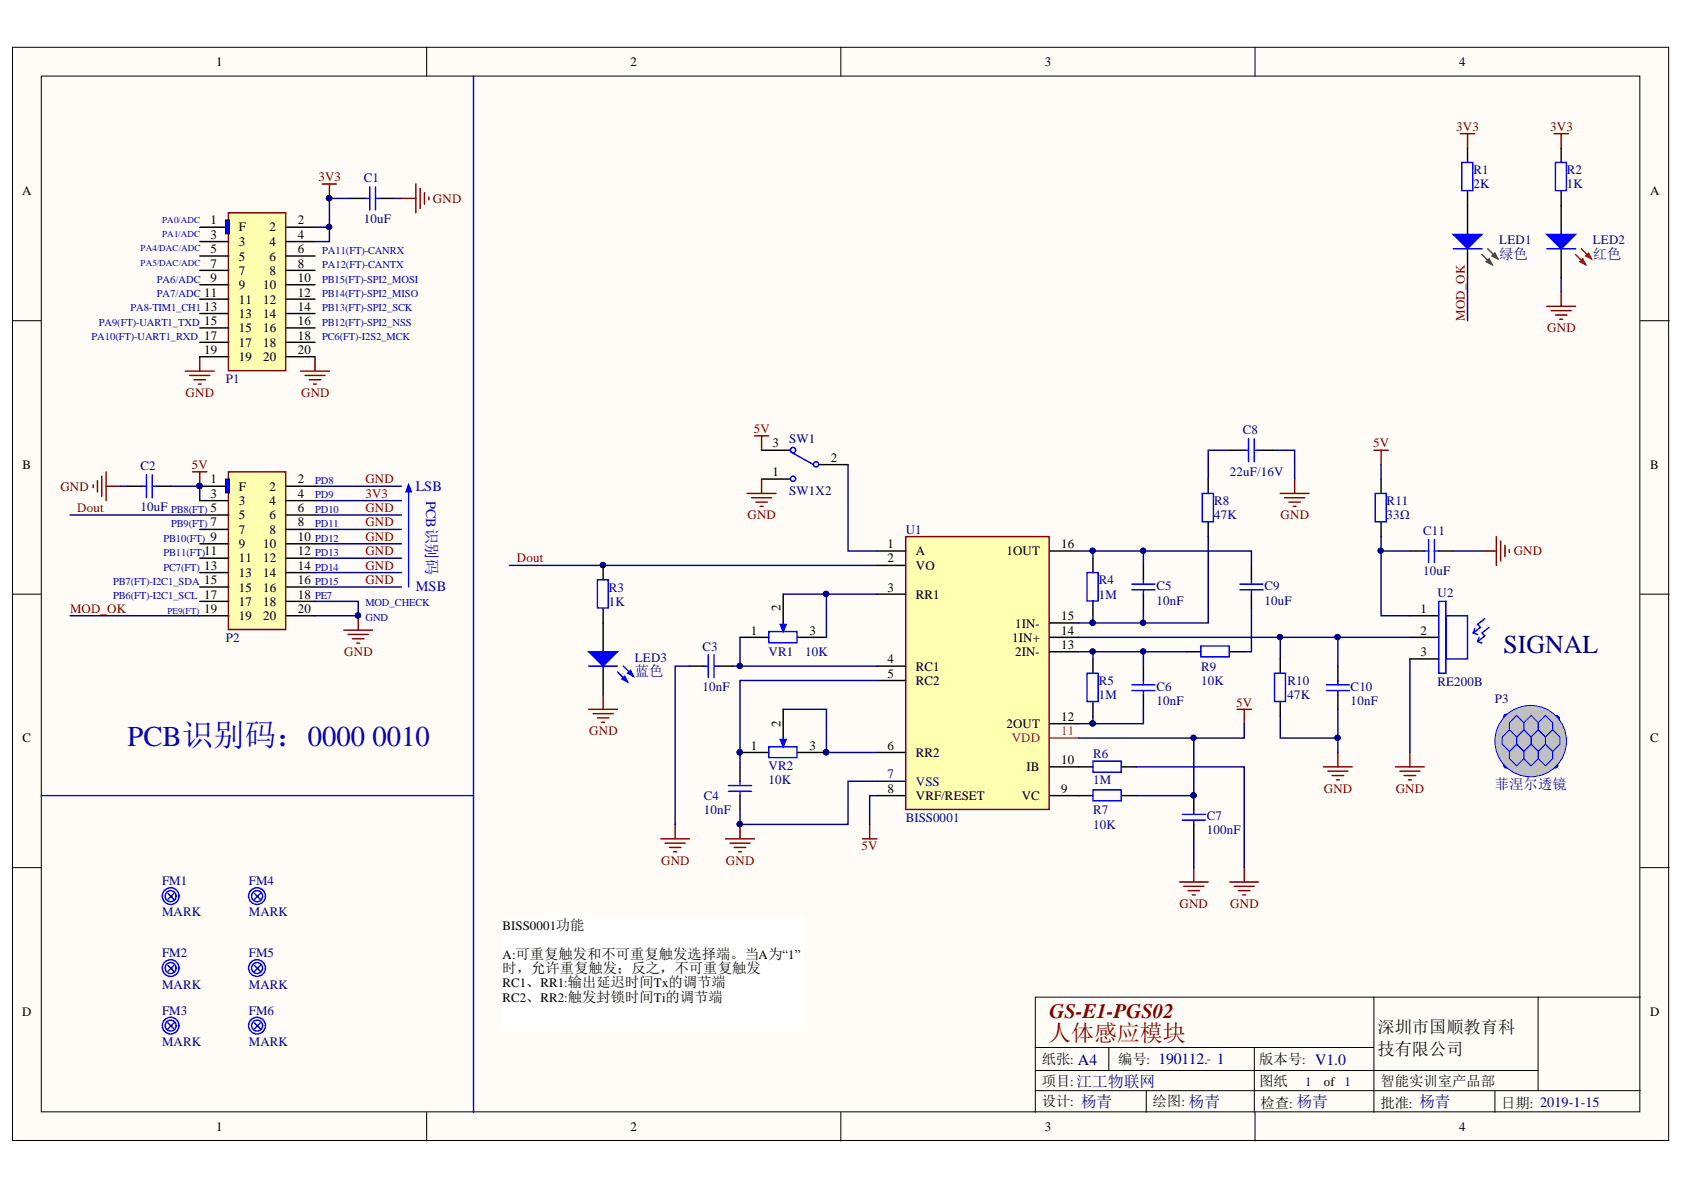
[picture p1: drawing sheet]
<svg xmlns="http://www.w3.org/2000/svg" width="297mm" height="210mm" viewBox="0 0 297 210" stroke-linecap="round" stroke-linejoin="round" font-family="sans-serif">
<defs><g id="words">
<text font-size="5.1" fill="#0000bf" x="22.5" y="131.6">PCB识别码：0000 0010</text>
<text font-size="4.6" fill="#000080" x="265.2" y="115.3">SIGNAL</text>
<text font-size="4.1" fill="#800000" x="184.9" y="183.7">人体感应模块</text>
<text font-size="3.6" fill="#800000" x="185.1" y="179.6">GS-E1-PGS02</text>
<g font-size="3">
<text x="243" y="182.3">深圳市国顺教育科</text>
<text x="243" y="186.1">技有限公司</text>
</g>
<g font-size="2.5" fill="#000080">
<text x="264.5" y="45.7">绿色</text>
<text x="280.9" y="45.7">红色</text>
<text x="112" y="119.3">蓝色</text>
<text x="263.7" y="139.2">菲涅尔透镜</text>
</g>
<g font-size="2.5" fill="#0000bf">
<text x="73.3" y="86.5">LSB</text>
<text x="75.2" y="88.3" transform="rotate(90 75.2 88.3)">PCB识别码</text>
<text x="73.3" y="104.3">MSB</text>
</g>
<g font-size="2.5">
<text x="88.6" y="171.6">时，允许重复触发；反之，不可重复触发</text>
<text x="183.8" y="187.7">纸张: A4</text>
<text x="183.8" y="191.6">项目:江工物联网</text>
<text x="197.2" y="187.7">编号: 190112.- 1</text>
<text x="222.1" y="187.7">版本号: V1.0</text>
<text x="222.1" y="191.6">图纸</text>
<text x="243.5" y="191.6">智能实训室产品部</text>
<text x="183.8" y="195.1">设计: 杨青</text>
<text x="203.3" y="195.1">绘图: 杨青</text>
<text x="222.3" y="195.4">检查: 杨青</text>
<text x="243.5" y="195.4">批准: 杨青</text>
<text x="264.8" y="195.4">日期: 2019-1-15</text>
</g>
<g font-size="2.3">
<text x="38.1" y="11.7">1</text>
<text x="111.2" y="11.7">2</text>
<text x="184.3" y="11.7">3</text>
<text x="257.4" y="11.7">4</text>
<text x="3.9" y="34.5">A</text>
<text x="291.1" y="34.5">A</text>
<text x="37.1" y="39.5">1</text>
<text x="42.1" y="40.8">F</text>
<text x="47.5" y="40.8">2</text>
<text x="52.5" y="39.5">2</text>
<text x="37.1" y="42.1">3</text>
<text x="37.1" y="44.7">5</text>
<text x="37.1" y="47.2">7</text>
<text x="42.1" y="43.4">3</text>
<text x="42.1" y="46">5</text>
<text x="47.5" y="43.4">4</text>
<text x="47.5" y="46">6</text>
<text x="52.5" y="42.1">4</text>
<text x="52.5" y="44.7">6</text>
<text x="52.5" y="47.2">8</text>
<text x="36" y="52.3">11</text>
<text x="37.1" y="49.8">9</text>
<text x="42.1" y="48.5">7</text>
<text x="42.1" y="51">9</text>
<text x="42.1" y="53.6">11</text>
<text x="46.4" y="51">10</text>
<text x="46.4" y="53.6">12</text>
<text x="47.5" y="48.5">8</text>
<text x="52.5" y="49.8">10</text>
<text x="52.5" y="52.3">12</text>
<text x="36" y="54.8">13</text>
<text x="36" y="57.4">15</text>
<text x="36" y="59.9">17</text>
<text x="42.1" y="56.1">13</text>
<text x="42.1" y="58.6">15</text>
<text x="46.4" y="56.1">14</text>
<text x="46.4" y="58.6">16</text>
<text x="52.5" y="54.8">14</text>
<text x="52.5" y="57.4">16</text>
<text x="52.5" y="59.9">18</text>
<text x="36" y="62.4">19</text>
<text x="42.1" y="61.2">17</text>
<text x="42.1" y="63.7">19</text>
<text x="46.4" y="61.2">18</text>
<text x="46.4" y="63.7">20</text>
<text x="52.5" y="62.4">20</text>
<text x="4" y="82.7">B</text>
<text x="136.2" y="78.9">3</text>
<text x="136.2" y="84">1</text>
<text x="146.6" y="81.5">2</text>
<text x="291.1" y="82.7">B</text>
<text x="37.1" y="85.3">1</text>
<text x="37.1" y="87.8">3</text>
<text x="42.1" y="86.5">F</text>
<text x="42.1" y="89.1">3</text>
<text x="47.5" y="86.5">2</text>
<text x="47.5" y="89.1">4</text>
<text x="52.5" y="85.3">2</text>
<text x="52.5" y="87.8">4</text>
<text x="37.1" y="90.3">5</text>
<text x="37.1" y="92.9">7</text>
<text x="37.1" y="95.4">9</text>
<text x="42.1" y="91.6">5</text>
<text x="42.1" y="94.1">7</text>
<text x="47.5" y="91.6">6</text>
<text x="47.5" y="94.1">8</text>
<text x="52.5" y="90.3">6</text>
<text x="52.5" y="92.9">8</text>
<text x="52.5" y="95.4">10</text>
<text x="36" y="97.9">11</text>
<text x="36" y="100.5">13</text>
<text x="42.1" y="96.7">9</text>
<text x="42.1" y="99.2">11</text>
<text x="42.1" y="101.7">13</text>
<text x="46.4" y="96.7">10</text>
<text x="46.4" y="99.2">12</text>
<text x="46.4" y="101.7">14</text>
<text x="52.5" y="97.9">12</text>
<text x="52.5" y="100.5">14</text>
<text x="156.5" y="96.7">1</text>
<text x="156.5" y="99.2">2</text>
<text x="161.5" y="97.9">A</text>
<text x="161.5" y="100.5">VO</text>
<text x="177.5" y="97.9">1OUT</text>
<text x="187.2" y="96.7">16</text>
<text x="36" y="103">15</text>
<text x="36" y="105.6">17</text>
<text x="42.1" y="104.4">15</text>
<text x="42.1" y="106.9">17</text>
<text x="46.4" y="104.4">16</text>
<text x="46.4" y="106.9">18</text>
<text x="52.5" y="103">16</text>
<text x="52.5" y="105.6">18</text>
<text x="137.7" y="107.8" transform="rotate(-90 137.7 107.8)">2</text>
<text x="156.5" y="104.4">3</text>
<text x="161.5" y="105.6">RR1</text>
<text x="36" y="108.2">19</text>
<text x="42.1" y="109.4">19</text>
<text x="46.4" y="109.4">20</text>
<text x="52.5" y="108.2">20</text>
<text x="132.4" y="112">1</text>
<text x="142.8" y="112">3</text>
<text x="178.5" y="113.2">1IN+</text>
<text x="179" y="110.7">1IN-</text>
<text x="187.2" y="112">14</text>
<text x="187.2" y="109.4">15</text>
<text x="250.6" y="108.2">1</text>
<text x="250.6" y="112">2</text>
<text x="156.5" y="117">4</text>
<text x="156.5" y="119.6">5</text>
<text x="161.5" y="118.3">RC1</text>
<text x="179" y="115.8">2IN-</text>
<text x="187.2" y="114.5">13</text>
<text x="250.6" y="115.8">3</text>
<text x="161.5" y="120.8">RC2</text>
<text x="4" y="131">C</text>
<text x="137.7" y="128.2" transform="rotate(-90 137.7 128.2)">2</text>
<text x="177.5" y="128.4">2OUT</text>
<text x="187.2" y="127.2">12</text>
<text x="291.1" y="131">C</text>
<text x="132.4" y="132.2">1</text>
<text x="142.8" y="132.2">3</text>
<text x="156.5" y="132.2">6</text>
<text x="161.5" y="133.5">RR2</text>
<text x="181.1" y="136">IB</text>
<text x="187.2" y="134.8">10</text>
<text x="156.5" y="139.8">8</text>
<text x="161.5" y="141.1">VRF/RESET</text>
<text x="180.2" y="141.1">VC</text>
<text x="187.2" y="139.8">9</text>
<text x="88.6" y="164">BISS0001功能</text>
<text x="88.6" y="169.1">A:可重复触发和不可重复触发选择端。当A为“1”</text>
<text x="3.9" y="179.2">D</text>
<text x="88.6" y="174.1">RC1、RR1:输出延迟时间Tx的调节端</text>
<text x="88.6" y="176.7">RC2、RR2:触发封锁时间Ti的调节端</text>
<text x="291.1" y="179.2">D</text>
<text x="233.5" y="191.6">of 1</text>
<text x="38.1" y="199.5">1</text>
<text x="111.2" y="199.5">2</text>
<text x="184.3" y="199.5">3</text>
<text x="257.4" y="199.5">4</text>
</g>
<g font-size="2.3" fill="#800000">
<text x="256.8" y="23.1">3V3</text>
<text x="273.4" y="23.1">3V3</text>
<text x="56.2" y="31.9">3V3</text>
<text x="76.4" y="35.7">GND</text>
<text x="258.4" y="56.6" transform="rotate(-90 258.4 56.6)">MOD_OK</text>
<text x="272.9" y="58.6">GND</text>
<text x="32.7" y="70">GND</text>
<text x="53.1" y="70">GND</text>
<text x="132.9" y="76.4">5V</text>
<text x="33.8" y="82.7">5V</text>
<text x="242.2" y="78.9">5V</text>
<text x="10.7" y="86.5">GND</text>
<text x="64.4" y="87.8">3V3</text>
<text x="64.4" y="85.3">GND</text>
<text x="13.6" y="90.3">Dout</text>
<text x="64.4" y="92.9">GND</text>
<text x="64.4" y="95.4">GND</text>
<text x="64.4" y="90.3">GND</text>
<text x="131.8" y="91.6">GND</text>
<text x="225.9" y="91.6">GND</text>
<text x="64.4" y="97.9">GND</text>
<text x="64.4" y="100.5">GND</text>
<text x="91.2" y="99.2">Dout</text>
<text x="267" y="97.9">GND</text>
<text x="64.4" y="103">GND</text>
<text x="12.3" y="108.2">MOD_OK</text>
<text x="60.7" y="115.8">GND</text>
<text x="218" y="124.6">5V</text>
<text x="103.9" y="129.7">GND</text>
<text x="233.5" y="139.8">GND</text>
<text x="246.2" y="139.8">GND</text>
<text x="152" y="150">5V</text>
<text x="116.6" y="152.5">GND</text>
<text x="128" y="152.5">GND</text>
<text x="208" y="160.1">GND</text>
<text x="217" y="160.1">GND</text>
</g>
<g font-size="2.3" fill="#000080">
<text x="64.2" y="32.2">C1</text>
<text x="259.9" y="30.7">R1</text>
<text x="259.9" y="33.2">2K</text>
<text x="276.4" y="30.7">R2</text>
<text x="276.4" y="33.2">1K</text>
<text x="64.2" y="39.3">10uF</text>
<text x="264.5" y="43.1">LED1</text>
<text x="280.9" y="43.1">LED2</text>
<text x="39.8" y="67.5">P1</text>
<text x="219.2" y="76.6">C8</text>
<text x="24.8" y="83">C2</text>
<text x="139.2" y="78.2">SW1</text>
<text x="216.9" y="84">22uF/16V</text>
<text x="139.2" y="87.3">SW1X2</text>
<text x="214.1" y="89.1">R8</text>
<text x="244.6" y="89.1">R11</text>
<text x="24.8" y="90.1">10uF</text>
<text x="159.8" y="94.1">U1</text>
<text x="214.1" y="91.6">47K</text>
<text x="244.6" y="91.6">33Ω</text>
<text x="251" y="94.4">C11</text>
<text x="251" y="101.5">10uF</text>
<text x="107.4" y="104.4">R3</text>
<text x="107.4" y="106.9">1K</text>
<text x="193.8" y="103">R4</text>
<text x="193.8" y="105.6">1M</text>
<text x="204" y="104.1">C5</text>
<text x="204" y="106.6">10nF</text>
<text x="223" y="104.1">C9</text>
<text x="223" y="106.6">10uF</text>
<text x="253.5" y="105.4">U2</text>
<text x="39.8" y="113.2">P2</text>
<text x="112" y="116.8">LED3</text>
<text x="123.9" y="114.7">C3</text>
<text x="135.6" y="115.8">VR1</text>
<text x="142" y="115.8">10K</text>
<text x="211.9" y="118.3">R9</text>
<text x="123.9" y="121.8">10nF</text>
<text x="193.8" y="120.8">R5</text>
<text x="193.8" y="123.4">1M</text>
<text x="204" y="121.8">C6</text>
<text x="204" y="124.4">10nF</text>
<text x="211.9" y="120.8">10K</text>
<text x="227.1" y="120.8">R10</text>
<text x="227.1" y="123.4">47K</text>
<text x="238.2" y="121.8">C10</text>
<text x="238.2" y="124.4">10nF</text>
<text x="253.5" y="121.1">RE200B</text>
<text x="263.7" y="124">P3</text>
<text x="135.6" y="135.8">VR2</text>
<text x="192.8" y="133.8">R6</text>
<text x="124.2" y="141.1">C4</text>
<text x="124.2" y="143.6">10nF</text>
<text x="135.6" y="138.3">10K</text>
<text x="192.8" y="143.6">R7</text>
<text x="192.8" y="138.3">1M</text>
<text x="159.8" y="144.9">BISS0001</text>
<text x="192.8" y="146.2">10K</text>
<text x="212.9" y="144.7">C7</text>
<text x="212.9" y="147.2">100nF</text>
<text x="28.6" y="156.1">FM1</text>
<text x="28.6" y="161.6">MARK</text>
<text x="43.9" y="156.1">FM4</text>
<text x="43.9" y="161.6">MARK</text>
<text x="28.6" y="168.8">FM2</text>
<text x="43.9" y="168.8">FM5</text>
<text x="28.6" y="174.4">MARK</text>
<text x="28.6" y="179">FM3</text>
<text x="43.9" y="174.4">MARK</text>
<text x="43.9" y="179">FM6</text>
<text x="28.6" y="184.5">MARK</text>
<text x="43.9" y="184.5">MARK</text>
<text x="230.2" y="191.6">1</text>
</g>
<g font-size="2.3" fill="#ee0e22">
<text x="178.4" y="131">VDD</text>
<text x="187.2" y="129.7">11</text>
</g>
<g font-size="2.3" fill="#11037f">
<text x="156.5" y="137.3">7</text>
<text x="161.5" y="138.6">VSS</text>
</g>
<g font-size="1.9" fill="#0000bf">
<text x="56.8" y="44.8">PA11(FT)-CANRX</text>
<text x="56.8" y="47.3">PA12(FT)-CANTX</text>
<text x="27.7" y="49.8">PA6/ADC</text>
<text x="27.7" y="52.4">PA7/ADC</text>
<text x="56.8" y="49.8">PB15(FT)-SPI2_MOSI</text>
<text x="56.8" y="52.4">PB14(FT)-SPI2_MISO</text>
<text x="16.2" y="60">PA10(FT)-UART1_RXD</text>
<text x="17.4" y="57.5">PA9(FT)-UART1_TXD</text>
<text x="23" y="54.9">PA8-TIM1_CH1</text>
<text x="56.8" y="54.9">PB13(FT)-SPI2_SCK</text>
<text x="56.8" y="57.5">PB12(FT)-SPI2_NSS</text>
<text x="56.8" y="60">PC6(FT)-I2S2_MCK</text>
<text x="55.6" y="85.3">PD8</text>
<text x="55.6" y="87.9">PD9</text>
<text x="28.8" y="95.6">PB10(FT)</text>
<text x="30.2" y="90.4">PB8(FT)</text>
<text x="30.2" y="93">PB9(FT)</text>
<text x="55.6" y="90.4">PD10</text>
<text x="55.6" y="93">PD11</text>
<text x="55.6" y="95.6">PD12</text>
<text x="28.8" y="98.1">PB11(FT)</text>
<text x="28.8" y="100.6">PC7(FT)</text>
<text x="55.6" y="98.1">PD13</text>
<text x="55.6" y="100.6">PD14</text>
<text x="20" y="103.2">PB7(FT)-I2C1_SDA</text>
<text x="20" y="105.7">PB6(FT)-I2C1_SCL</text>
<text x="55.6" y="105.7">PE7</text>
<text x="55.6" y="103.2">PD15</text>
<text x="64.4" y="107">MOD_CHECK</text>
<text x="64.4" y="109.5">GND</text>
</g>
<g font-size="1.6" fill="#0000bf">
<text x="28.6" y="39.3">PA0/ADC</text>
<text x="28.6" y="41.8">PA1/ADC</text>
<text x="24.8" y="44.4">PA4/DAC/ADC</text>
<text x="24.8" y="46.9">PA5/DAC/ADC</text>
<text x="29.5" y="108.2">PE9(FT)</text>
</g>
</g></defs>
<g fill="#fffcf8" stroke="#000" stroke-width=".18">
<path d="M2.2 8.3h292.1v192.9h-292.1z"/>
<path d="M7.3 13.4h281.9v182.7h-281.9z"/>
</g>
<g fill="none" stroke="#000" stroke-width=".18">
<path d="M75.3 8.3v5.1M148.3 8.3v5.1M221.4 8.3v5.1M2.2 56.6h5.1M289.3 56.6h5.1M2.2 104.8h5.1M289.3 104.8h5.1M2.2 153h5.1M289.3 153h5.1M242.3 175.9v20.3M271.3 175.9v16.5M289.3 175.9h-106.7v20.3"/>
<path d="M75.3 196.2v5.1M148.3 196.2v5.1M182.6 184.8h59.7M182.6 192.4h106.7M182.6 188.8h88.7M195.6 184.8v4M202.2 192.4v3.8M221.2 184.8v11.4M221.4 196.2v5.1M263.7 192.4v3.8"/>
</g>
<path d="M83.5 13.4v182.8M7.3 140.3h76.2" fill="none" stroke="#00f" stroke-width=".25"/>
<path d="M106.4 109.9v5.1M106.4 117.5v5.1" fill="none" stroke="#000" stroke-width=".25"/>
<path d="M103.8 115h5.1l-2.5 2.5z" fill="#00f"/>
<path d="M103.8 115h5.1l-2.5 2.5zM108.9 118.5l1.8 1.8M109.9 117.5l1.8 1.8" fill="none" stroke="#00f" stroke-width=".25"/>
<path d="M109.7 119.8l.5-.5 .5 1z" fill="#00f"/>
<path d="M109.7 119.8l.5-.5 .5 1z" fill="none" stroke="#00f" stroke-width=".25"/>
<path d="M110.7 118.8l.5-.5 .5 1z" fill="#00f"/>
<g fill="none" stroke="#00f" stroke-width=".25">
<path d="M219.5 79.4h.7M220.2 77.4v4.1M221.2 77.4v4.1M221.2 79.4h.8M212.1 87h1.9v5h-1.9zM242.6 87h1.9v5h-1.9zM251.2 97.2h.8M252 95.2v4M253 95.2v4M253 97.2h.8M103.8 117.5h5.1M105.4 102.3h1.9v4.9h-1.9z"/>
<path d="M110.7 118.8l.5-.5 .5 1zM124.2 117.5h.7M124.9 115.5v4M126 117.5h.7M126 115.5v4M191.7 118.8h2v4.9h-2zM191.7 101h2v5h-2zM199.6 104h4.1M199.6 103h4.1M201.7 102.3v.7M201.7 104v.8M211.8 113.9h5v2h-5z"/>
<path d="M224.8 118.8h1.9v4.9h-1.9zM253.8 106.1h1.2v12.7h-1.2zM255 108.6h3.9v7.6h-3.9zM260.1 110.9l-.2 .8 .7 .2M260.9 112.4l-.3 .8 .8 .2M261.9 109.1l-1.3 1 .5 .5-1.2 1.1M262.7 110.6l-1.3 1.1 .5 .5-1.3 1M128.5 138.6h4.1M128.5 139.6h4.1M130.5 137.8v.8M130.5 139.6v.7M192.8 139.3h5v2h-5z"/>
<path d="M192.8 134.3h5v1.9h-5zM199.6 121.8h4.1M199.6 120.8h4.1M201.7 120v.8M201.7 121.8v.8M234 121.8h4M234 120.8h4M236 120v.8M236 121.8v.8M29.6 157.6l1.1 1M30.7 157.6l-1.1 1M208.5 143.6h4.1"/>
<path d="M208.5 144.7h4.1M210.6 142.9v.7M210.6 144.7v.7"/>
<circle cx="30.1" cy="158.1" r=".97"/>
<circle cx="30.1" cy="158.1" r="1.47"/>
</g>
<g fill="none" stroke="#000" stroke-width=".25">
<path d="M216.9 79.4h2.6M222 79.4h2.5M106.4 99.7v2.6M192.8 98.5v2.5M201.7 99.7v2.6M213.1 84.5v2.5M213.1 92.1v2.6M243.6 84.5v2.5M243.6 92.1v2.6M248.7 97.2h2.5M253.8 97.2h2.5M106.4 107.3v2.6"/>
<path d="M121.6 117.5h2.6M126.7 117.5h2.6M192.8 106.1v2.5M192.8 116.2v2.6M201.7 104.8v2.5M201.7 117.5v2.5M209.3 115h2.5M216.9 115h2.6M225.8 116.2v2.6M236 117.5v2.5M248.7 108.6h5.1M248.7 112.4h5.1"/>
<path d="M248.7 116.2h5.1M130.5 135.3v2.5M190.2 135.3h2.6M192.8 123.8v2.6M197.9 135.3h2.5M201.7 122.6v2.5M225.8 123.8v2.6M236 122.6v2.5M30.2 158.1h.1M130.5 140.3v2.6M190.2 140.3h2.6M197.9 140.3h2.5"/>
<path d="M210.6 140.3v2.6M210.6 145.4v2.6"/>
</g>
<g fill="none" stroke="#800000" stroke-width=".25">
<path d="M133.1 76.9h2.5M134.3 76.9v2.5M242.3 79.4h2.6M243.6 79.4v2.6M225.8 87h5.1M226.6 87.8h3.5M227.3 88.6h2.1M228.1 89.3h.5M228.4 84.5v2.5M261.4 97.2h2.5M263.9 94.7v5M264.7 95.4v3.6"/>
<path d="M265.5 96.2v2M266.2 96.9v.5M103.8 125.1h5.1M104.6 125.9h3.6M105.4 126.6h2M106.1 127.4h.5M106.4 122.6v2.5M218.2 125.1h2.5M219.5 125.1v2.6M233.4 135.3h5.1M234.2 136h3.6M235 136.8h2"/>
<path d="M235.7 137.6h.5M236 132.7v2.6M246.1 135.3h5.1M246.9 136h3.6M247.7 136.8h2M248.4 137.6h.5M248.7 132.7v2.6M116.6 148h5M117.3 148.7h3.6M118.1 149.5h2M118.8 150.2h.5M119.1 145.4v2.6"/>
<path d="M128 148h5.1M128.7 148.7h3.6M129.5 149.5h2M130.3 150.2h.5M130.5 145.4v2.6M152.1 148h2.6M153.4 145.4v2.6M208 155.6h5.1M208.8 156.3h3.6M209.6 157.1h2M210.3 157.9h.5M210.6 153v2.6"/>
<path d="M216.9 155.6h5.1M217.7 156.3h3.5M218.5 157.1h2M219.2 157.9h.5M219.5 153v2.6"/>
</g>
<g fill="#000080" stroke="#000080" stroke-width=".18">
<circle cx="130.5" cy="145.4" r=".46"/>
<circle cx="106.3" cy="99.7" r=".46"/>
<circle cx="210.5" cy="140.3" r=".46"/>
</g>
<path d="M159.8 94.7h25.3v48.1h-25.3z" fill="#ffffb0" stroke="#800000" stroke-width=".25"/>
<g fill="none" stroke="#000" stroke-width=".25">
<path d="M154.7 97.2h5.1M154.7 99.7h5.1M185.2 97.2h5M154.7 104.8h5.1M154.7 117.5h5.1M185.2 115h5M185.2 112.4h5M185.2 109.9h5M154.7 120h5.1M154.7 132.7h5.1M185.2 135.3h5M185.2 127.7h5"/>
<path d="M154.7 140.3h5.1M185.2 140.3h5"/>
</g>
<path d="M154.7 137.8h5.1" fill="none" stroke="#11037f" stroke-width=".25"/>
<path d="M185.2 130.2h5" fill="none" stroke="#ee0e22" stroke-width=".25"/>
<g fill="none" stroke="#800000" stroke-width=".25">
<path d="M56.8 32.5h2.6M58.1 32.5v2.5M32.7 65.5h5.1M33.5 66.2h3.5M34.2 67h2.1M35 67.7h.5M35.2 62.9v2.6M53 65.5h5.1M53.8 66.2h3.5M54.5 67h2.1M55.3 67.7h.5M55.6 62.9v2.6"/>
<path d="M34 83.2h2.5M35.2 83.2v2.6M60.6 111.2h5.1M61.4 111.9h3.6M62.2 112.7h2M62.9 113.4h.5M63.2 108.6v2.6"/>
</g>
<g fill="#000080" stroke="#000080" stroke-width=".18">
<circle cx="35.2" cy="85.7" r=".46"/>
<circle cx="63.1" cy="108.6" r=".46"/>
<circle cx="58" cy="35" r=".47"/>
</g>
<path d="M72.1 85.8v17.7" fill="none" stroke="#00f" stroke-width=".25"/>
<path d="M72.1 85.4l.5 1.4h-1z" fill="#00f"/>
<path d="M72.1 85.4l.5 1.4h-1z" fill="none" stroke="#00f" stroke-width=".18"/>
<path d="M16.4 85.5v.5M17.2 84.8v2M18 84v3.5M18.7 83.2v5.1M18.7 85.8h2.6" fill="none" stroke="#800000" stroke-width=".25"/>
<path d="M40.3 37.5h10.1v27.9h-10.1z" fill="#ffffb0" stroke="#800000" stroke-width=".25"/>
<g fill="none" stroke="#000" stroke-width=".25">
<path d="M35.2 40.1h5.1M35.2 42.6h5.1M35.2 45.2h5.1M35.2 47.7h5.1M35.2 50.2h5.1M35.2 52.8h5.1M35.2 55.3h5.1M35.2 57.8h5.1M50.5 40.1h5.1M50.5 42.6h5.1M50.5 45.2h5.1M50.5 47.7h5.1"/>
<path d="M50.5 50.2h5.1M50.5 52.8h5.1M50.5 55.3h5.1M50.5 57.8h5.1M35.2 60.4h5.1M35.2 62.9h5.1M50.5 60.4h5.1M50.5 62.9h5.1"/>
</g>
<path d="M39.8 38.8h.7v2.4h-.7z" fill="#00f" stroke="#000" stroke-width=".18"/>
<path d="M40.3 83.2h10.1v27.9h-10.1z" fill="#ffffb0" stroke="#800000" stroke-width=".25"/>
<g fill="none" stroke="#000" stroke-width=".25">
<path d="M35.2 85.8h5.1M35.2 88.3h5.1M35.2 90.8h5.1M35.2 93.4h5.1M35.2 95.9h5.1M35.2 98.5h5.1M50.5 85.8h5.1M50.5 88.3h5.1M50.5 90.8h5.1M50.5 93.4h5.1M50.5 95.9h5.1M50.5 98.5h5.1"/>
<path d="M35.2 101h5.1M35.2 103.5h5.1M35.2 106.1h5.1M35.2 108.6h5.1M50.5 101h5.1M50.5 103.5h5.1M50.5 106.1h5.1M50.5 108.6h5.1"/>
</g>
<circle cx="35.2" cy="85.7" r=".46" fill="#000080" stroke="#000080" stroke-width=".18"/>
<path d="M39.8 84.5h.7v2.4h-.7z" fill="#00f" stroke="#000" stroke-width=".18"/>
<circle cx="35.2" cy="85.7" r=".46" fill="#000080" stroke="#000080" stroke-width=".18"/>
<path d="M70.8 35h2.6M73.4 32.5v5M74.1 33.2v3.6M74.9 34v2M75.6 34.7v.6" fill="none" stroke="#800000" stroke-width=".25"/>
<path d="M88.6 161.9h53.3v20.2h-53.3z" fill="#fff" stroke="#fff" stroke-width=".18"/>
<g fill="#00f" stroke="#00f" stroke-width=".18">
<circle cx="265.7" cy="126.4" r=".46"/>
<circle cx="274.6" cy="126.7" r=".47"/>
<circle cx="274.3" cy="135" r=".46"/>
<circle cx="265.7" cy="135" r=".46"/>
</g>
<circle cx="270" cy="130.7" r="6.3" fill="#c0c0c0" stroke="#00f" stroke-width=".18"/>
<path d="M268.8 127.5l1.3-1.3 1.2 1.3v1.2l-1.2 1.3-1.3-1.3z" fill-rule="evenodd" fill="#c0c0c0"/>
<path d="M268.8 127.5l1.3-1.3 1.2 1.3v1.2l-1.2 1.3-1.3-1.3z" fill="none" stroke="#00f" stroke-width=".18"/>
<path d="M271.3 127.5l1.3-1.3 1.3 1.3v1.2l-1.3 1.3-1.3-1.3z" fill-rule="evenodd" fill="#c0c0c0"/>
<path d="M271.3 127.5l1.3-1.3 1.3 1.3v1.2l-1.3 1.3-1.3-1.3z" fill="none" stroke="#00f" stroke-width=".18"/>
<path d="M270.1 130l1.2-1.3 1.3 1.3v1.3l-1.3 1.3-1.2-1.3z" fill-rule="evenodd" fill="#c0c0c0"/>
<path d="M270.1 130l1.2-1.3 1.3 1.3v1.3l-1.3 1.3-1.2-1.3z" fill="none" stroke="#00f" stroke-width=".18"/>
<path d="M267.5 130l1.3-1.3 1.3 1.3v1.3l-1.3 1.3-1.3-1.3z" fill-rule="evenodd" fill="#c0c0c0"/>
<path d="M267.5 130l1.3-1.3 1.3 1.3v1.3l-1.3 1.3-1.3-1.3z" fill="none" stroke="#00f" stroke-width=".18"/>
<path d="M272.6 130l1.3-1.3 1.2 1.3v1.3l-1.2 1.3-1.3-1.3z" fill-rule="evenodd" fill="#c0c0c0"/>
<path d="M272.6 130l1.3-1.3 1.2 1.3v1.3l-1.2 1.3-1.3-1.3z" fill="none" stroke="#00f" stroke-width=".18"/>
<path d="M268.8 132.6l1.3-1.3 1.2 1.3v1.2l-1.2 1.3-1.3-1.3z" fill-rule="evenodd" fill="#c0c0c0"/>
<path d="M268.8 132.6l1.3-1.3 1.2 1.3v1.2l-1.2 1.3-1.3-1.3z" fill="none" stroke="#00f" stroke-width=".18"/>
<path d="M271.3 132.6l1.3-1.3 1.3 1.3v1.2l-1.3 1.3-1.3-1.3z" fill-rule="evenodd" fill="#c0c0c0"/>
<path d="M271.3 132.6l1.3-1.3 1.3 1.3v1.2l-1.3 1.3-1.3-1.3z" fill="none" stroke="#00f" stroke-width=".18"/>
<path d="M266.3 127.5l1.2-1.3 1.3 1.3v1.2l-1.3 1.3-1.2-1.3z" fill-rule="evenodd" fill="#c0c0c0"/>
<path d="M266.3 127.5l1.2-1.3 1.3 1.3v1.2l-1.3 1.3-1.2-1.3z" fill="none" stroke="#00f" stroke-width=".18"/>
<path d="M266.3 132.6l1.2-1.3 1.3 1.3v1.2l-1.3 1.3-1.2-1.3z" fill-rule="evenodd" fill="#c0c0c0"/>
<path d="M266.3 132.6l1.2-1.3 1.3 1.3v1.2l-1.3 1.3-1.2-1.3z" fill="none" stroke="#00f" stroke-width=".18"/>
<path d="M265 130l1.3-1.3 1.2 1.3v1.3l-1.2 1.3-1.3-1.3z" fill-rule="evenodd" fill="#c0c0c0"/>
<path d="M265 130l1.3-1.3 1.2 1.3v1.3l-1.2 1.3-1.3-1.3z" fill="none" stroke="#00f" stroke-width=".18"/>
<g fill="none" stroke="#000" stroke-width=".25">
<path d="M61.9 35h2.6M67 35h2.5M258.9 36.3v5M258.9 43.9v5.1M22.5 85.8h2.6M27.6 85.8h2.6M220.7 99.7v2.6M220.7 104.8v2.5M45.4 158.1h.1M30.2 170.8h.1M45.4 170.8h.1M30.2 181h.1"/>
<path d="M45.4 181h.1"/>
</g>
<g fill="none" stroke="#00f" stroke-width=".25">
<path d="M64.5 35h.7M65.2 33v4M66.2 33v4M66.2 35h.8M25.1 85.8h.7M25.8 83.7v4.1M26.8 83.7v4.1M26.8 85.8h.8M218.7 104h4.1M218.7 103h4.1M220.7 102.3v.7M220.7 104v.8"/>
<path d="M44.9 157.6l1 1M45.9 157.6l-1 1M29.6 170.3l1.1 1M30.7 170.3l-1.1 1M44.9 170.3l1 1M45.9 170.3l-1 1M29.6 180.5l1.1 1M30.7 180.5l-1.1 1M44.9 180.5l1 1M45.9 180.5l-1 1"/>
<circle cx="45.3" cy="158.1" r="1.48"/>
<circle cx="45.3" cy="158.1" r=".97"/>
<circle cx="30.1" cy="170.8" r=".97"/>
<circle cx="30.1" cy="170.8" r="1.47"/>
<circle cx="45.3" cy="170.8" r="1.48"/>
<circle cx="45.3" cy="170.8" r=".97"/>
<circle cx="30.1" cy="180.9" r=".97"/>
<circle cx="30.1" cy="180.9" r="1.47"/>
<circle cx="45.3" cy="180.9" r="1.48"/>
<circle cx="45.3" cy="180.9" r=".97"/>
</g>
<path d="M257.6 23.6h2.5M258.9 23.6v2.5M274.1 23.6h2.5M275.4 23.6v2.5M272.8 54h5.1M273.6 54.8h3.6M274.4 55.6h2M275.1 56.3h.5M275.4 51.5v2.5" fill="none" stroke="#800000" stroke-width=".25"/>
<path d="M256.3 41.3h5.1l-2.5 2.6z" fill="#00f"/>
<path d="M256.3 41.3h5.1l-2.5 2.6z" fill="none" stroke="#00f" stroke-width=".25"/>
<path d="M261.4 44.9l1.8 1.8M262.4 43.9l1.8 1.8" fill="none" stroke="#00bf00" stroke-width=".25"/>
<path d="M262.2 46.2l.5-.5 .5 1z" fill="#00bf00"/>
<path d="M262.2 46.2l.5-.5 .5 1z" fill="none" stroke="#00bf00" stroke-width=".25"/>
<path d="M263.2 45.2l.5-.6 .5 1.1z" fill="#00bf00"/>
<path d="M263.2 45.2l.5-.6 .5 1.1z" fill="none" stroke="#00bf00" stroke-width=".25"/>
<path d="M256.3 43.9h5.1" fill="none" stroke="#00f" stroke-width=".25"/>
<path d="M275.4 36.3v5M275.4 43.9v5.1" fill="none" stroke="#000" stroke-width=".25"/>
<path d="M272.8 41.3h5.1l-2.5 2.6z" fill="#00f"/>
<path d="M272.8 41.3h5.1l-2.5 2.6z" fill="none" stroke="#00f" stroke-width=".25"/>
<path d="M277.9 44.9l1.8 1.8M278.9 43.9l1.8 1.8" fill="none" stroke="#f00" stroke-width=".25"/>
<path d="M278.7 46.2l.5-.5 .5 1z" fill="#f00"/>
<path d="M278.7 46.2l.5-.5 .5 1z" fill="none" stroke="#f00" stroke-width=".25"/>
<path d="M279.7 45.2l.5-.6 .5 1.1z" fill="#f00"/>
<path d="M279.7 45.2l.5-.6 .5 1.1z" fill="none" stroke="#f00" stroke-width=".25"/>
<path d="M257.8 28.7h2v4.9h-2zM274.4 28.7h1.9v4.9h-1.9zM272.8 43.9h5.1M138.2 109.9v1.3" fill="none" stroke="#00f" stroke-width=".25"/>
<path d="M258.9 26.1v2.6M258.9 33.7v2.6M275.4 26.1v2.6M275.4 33.7v2.6M130.5 112.4h5.1M138.2 104.8v5.1M140.7 112.4h5.1" fill="none" stroke="#000" stroke-width=".25"/>
<path d="M137.6 110.1h1.1l-.5 1.3z" fill="#00f"/>
<path d="M135.6 111.4h5v2h-5zM137.6 110.1h1.1l-.5 1.3zM138.2 130.2v1.3" fill="none" stroke="#00f" stroke-width=".25"/>
<path d="M130.5 132.7h5.1M138.2 125.1v5.1M140.7 132.7h5.1" fill="none" stroke="#000" stroke-width=".25"/>
<g fill="#000080" stroke="#000080" stroke-width=".18">
<circle cx="130.5" cy="132.7" r=".46"/>
<circle cx="145.7" cy="132.7" r=".47"/>
</g>
<path d="M137.6 130.4h1.1l-.5 1.3z" fill="#00f"/>
<g fill="none" stroke="#00f" stroke-width=".25">
<path d="M139.4 79.7l4.1 2.3M135.6 131.7h5v1.9h-5zM137.6 130.4h1.1l-.5 1.3z"/>
<circle cx="139.9" cy="79.4" r=".46"/>
<circle cx="139.9" cy="84.4" r=".46"/>
<circle cx="143.9" cy="81.9" r=".46"/>
</g>
<g fill="#000080" stroke="#000080" stroke-width=".18">
<circle cx="130.5" cy="132.7" r=".46"/>
<circle cx="145.7" cy="132.7" r=".47"/>
<circle cx="106.3" cy="99.7" r=".46"/>
<circle cx="192.7" cy="127.6" r=".46"/>
<circle cx="192.7" cy="114.9" r=".46"/>
<circle cx="201.6" cy="114.9" r=".46"/>
<circle cx="201.6" cy="97.1" r=".46"/>
<circle cx="192.7" cy="97.1" r=".46"/>
<circle cx="210.5" cy="130.1" r=".46"/>
<circle cx="243.6" cy="97.1" r=".46"/>
<circle cx="235.9" cy="112.4" r=".46"/>
<circle cx="225.8" cy="112.4" r=".46"/>
<circle cx="235.9" cy="130.1" r=".46"/>
<circle cx="58" cy="40" r=".46"/>
<circle cx="192.7" cy="109.8" r=".47"/>
<circle cx="210.5" cy="140.3" r=".46"/>
<circle cx="58" cy="35" r=".47"/>
<circle cx="35.2" cy="85.7" r=".46"/>
<circle cx="63.1" cy="108.6" r=".46"/>
<circle cx="201.6" cy="109.8" r=".46"/>
<circle cx="130.5" cy="117.5" r=".46"/>
<circle cx="145.7" cy="104.8" r=".46"/>
<circle cx="130.5" cy="145.4" r=".46"/>
</g>
<path d="M134.3 79.4h5.1M134.3 84.5h5.1M144.5 82h5.1" fill="none" stroke="#000" stroke-width=".25"/>
<path d="M131.8 87h5.1M132.6 87.8h3.5M133.3 88.6h2.1M134.1 89.3h.5M134.3 84.5v2.5" fill="none" stroke="#800000" stroke-width=".25"/>
<g fill="none" stroke="#000080" stroke-width=".25">
<path d="M61.9 35h-3.8v7.6h-2.5M69.5 35h1.3M55.6 40.1h2.5M258.9 49v7.6M275.4 49v2.5M216.9 79.4h-3.8v5.1M224.5 79.4h3.9v5.1M12.4 90.8h22.8M21.3 85.8h1.2M30.2 85.8h5v2.5M55.6 85.8h15.2M55.6 90.8h15.2"/>
<path d="M55.6 88.3h15.2M55.6 93.4h15.2M55.6 95.9h15.2M55.6 98.5h15.2M89.9 99.7h64.8M149.6 82v15.2h5.1M190.2 97.2h30.5v2.5M192.8 97.2v1.3M201.7 97.2v2.5M213.1 94.7v15.2h-20.3M243.6 94.7v13.9h5.1M243.6 82v2.5"/>
<path d="M243.6 97.2h5.1M256.3 97.2h5.1M12.4 108.6h22.8M55.6 106.1h7.6v2.5h-7.6M55.6 101h15.2M55.6 103.5h15.2M121.6 117.5h-2.5v27.9M129.3 117.5h25.4M130.5 112.4v5.1M138.2 104.8h16.5M145.8 104.8v7.6M190.2 115h19.1"/>
<path d="M190.2 112.4h58.5M190.2 109.9h2.6M192.8 108.6v1.3M192.8 115v1.2M201.7 107.3v2.6M201.7 115v2.5M220.7 107.3v7.7h-1.2M225.8 112.4v3.8M236 112.4v5.1M248.7 116.2v16.5M138.2 125.1h7.6v7.6h8.9M154.7 120h-24.2v15.3"/>
<path d="M154.7 137.8h-5.1v7.6h-19.1v-2.5M190.2 127.7h2.6M192.8 126.4v1.3M200.4 135.3h19.1v17.7M201.7 125.1v2.6h-8.9M210.6 130.2v10.1h-10.2M219.5 127.7v2.5h-29.3M225.8 126.4v3.8h10.2M236 125.1v7.6M154.7 140.3h-1.3v5.1M210.6 148v5"/>
</g>
<use href="#words"/>
</svg>
